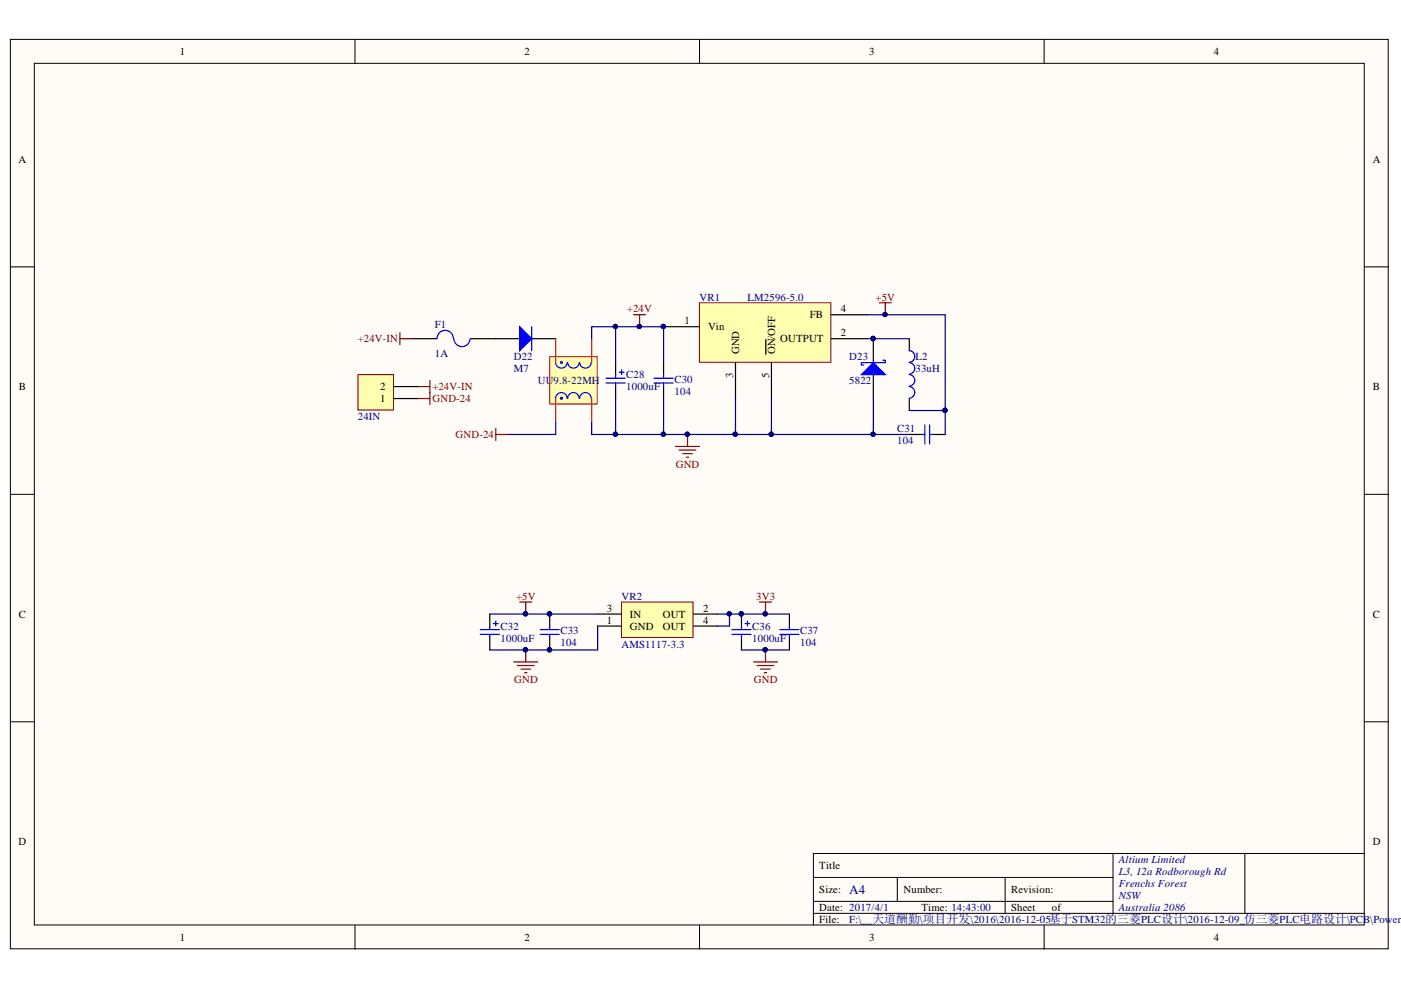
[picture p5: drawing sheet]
<svg xmlns="http://www.w3.org/2000/svg" width="297mm" height="210mm" viewBox="0 0 297 210" stroke-linecap="round" stroke-linejoin="round" font-family="sans-serif">
<defs><g id="words">
<text font-size="2.8" fill="#000080" x="180.1" y="189.5">A4</text>
<g font-size="2.3">
<text x="38.1" y="11.7">1</text>
<text x="111.2" y="11.7">2</text>
<text x="184.3" y="11.7">3</text>
<text x="257.4" y="11.7">4</text>
<text x="3.9" y="34.5">A</text>
<text x="291.1" y="34.5">A</text>
<text x="145.1" y="68.8">1</text>
<text x="150.1" y="70.1">Vin</text>
<text x="171.7" y="67.5">FB</text>
<text x="178.3" y="71.3">2</text>
<text x="178.3" y="66.2">4</text>
<text x="156.7" y="75.1" transform="rotate(-90 156.7 75.1)">GND</text>
<text x="164.3" y="75.1" transform="rotate(-90 164.3 75.1)">ON/OFF</text>
<text x="165.4" y="72.6">OUTPUT</text>
<text x="4" y="82.7">B</text>
<text x="80.6" y="82.7">2</text>
<text x="155.4" y="80.1" transform="rotate(-90 155.4 80.1)">3</text>
<text x="163.1" y="80.1" transform="rotate(-90 163.1 80.1)">5</text>
<text x="291.1" y="82.7">B</text>
<text x="80.6" y="85.3">1</text>
<text x="4" y="131">C</text>
<text x="128.6" y="129.7">3</text>
<text x="133.5" y="131">IN</text>
<text x="140.6" y="131">OUT</text>
<text x="149.1" y="129.7">2</text>
<text x="291.1" y="131">C</text>
<text x="128.6" y="132.2">1</text>
<text x="133.5" y="133.5">GND</text>
<text x="140.6" y="133.5">OUT</text>
<text x="149.1" y="132.2">4</text>
<text x="3.9" y="179.2">D</text>
<text x="291.1" y="179.2">D</text>
<text x="173.7" y="184.3">Title</text>
<text x="173.7" y="189.4">Size:</text>
<text x="191.6" y="189.4">Number:</text>
<text x="214.4" y="189.4">Revision:</text>
<text x="173.7" y="193.2">Date: 2017/4/1</text>
<text x="173.7" y="195.7">File:</text>
<text x="195.4" y="193.2">Time: 14:43:00</text>
<text x="214.4" y="193.2">Sheet</text>
<text x="223" y="193.2">of</text>
<text x="38.1" y="199.5">1</text>
<text x="111.2" y="199.5">2</text>
<text x="184.3" y="199.5">3</text>
<text x="257.4" y="199.5">4</text>
</g>
<g font-size="2.3" fill="#000080">
<text x="148.3" y="63.7">VR1</text>
<text x="158.5" y="63.7">LM2596-5.0</text>
<text x="92.2" y="69.5">F1</text>
<text x="92.2" y="75.6">1A</text>
<text x="108.9" y="76.4">D22</text>
<text x="180.1" y="76.4">D23</text>
<text x="194.1" y="76.4">L2</text>
<text x="108.9" y="78.9">M7</text>
<text x="114" y="81.5">UU9.8-22MH</text>
<text x="132.8" y="82.7">1000uF</text>
<text x="132.8" y="80.2">C28</text>
<text x="143" y="83.7">104</text>
<text x="143" y="81.2">C30</text>
<text x="180.1" y="81.5">5822</text>
<text x="194.1" y="78.9">33uH</text>
<text x="75.9" y="89.1">24IN</text>
<text x="190.2" y="94.1">104</text>
<text x="190.2" y="91.6">C31</text>
<text x="131.8" y="127.2">VR2</text>
<text x="106.1" y="136">1000uF</text>
<text x="106.1" y="133.5">C32</text>
<text x="118.8" y="137.1">104</text>
<text x="118.8" y="134.5">C33</text>
<text x="131.8" y="137.3">AMS1117-3.3</text>
<text x="159.5" y="136">1000uF</text>
<text x="159.5" y="133.5">C36</text>
<text x="169.7" y="137.1">104</text>
<text x="169.7" y="134.5">C37</text>
<text x="237.2" y="183">Altium Limited</text>
<text x="237.2" y="185.6">L3, 12a Rodborough Rd</text>
<text x="237.2" y="188.1">Frenchs Forest</text>
<text x="237.2" y="190.6">NSW</text>
<text x="180.1" y="195.7">F:\__天道酬勤\项目开发\2016\2016-12-05基于STM32的三菱PLC设计\2016-12-09_仿三菱PLC电路设计\PCB\Power.S</text>
<text x="237.2" y="193.2">Australia 2086</text>
</g>
<g font-size="2.3" fill="#800000">
<text x="185.6" y="63.7">+5V</text>
<text x="132.9" y="66.2">+24V</text>
<text x="75.9" y="72.6">+24V-IN</text>
<text x="91.7" y="82.7">+24V-IN</text>
<text x="91.7" y="85.3">GND-24</text>
<text x="96.6" y="92.9">GND-24</text>
<text x="143.3" y="99.2">GND</text>
<text x="109.4" y="127.2">+5V</text>
<text x="160.3" y="127.2">3V3</text>
<text x="109" y="144.9">GND</text>
<text x="159.8" y="144.9">GND</text>
</g>
</g></defs>
<g fill="#fffcf8" stroke="#000" stroke-width=".21">
<path d="M2.2 8.4h292.1v192.8h-292.1z"/>
<path d="M7.3 13.4h281.9v182.7h-281.9z"/>
</g>
<g fill="none" stroke="#000" stroke-width=".21">
<path d="M75.3 8.4v5M148.3 8.4v5M221.4 8.4v5M2.2 56.6h5.1M289.3 56.6h5.1M2.2 104.8h5.1M289.3 104.8h5.1M2.2 153h5.1M289.3 153h5.1M75.3 196.2v5.1M148.3 196.2v5.1M172.5 186h63.5"/>
<path d="M172.5 193.7h116.8M172.5 191.1h63.5M190.2 186v5.1M213.1 186v7.7M221.4 196.2v5.1M236 181v12.7M263.9 181h-91.4v15.2M289.3 181h-25.4v12.7"/>
</g>
<path d="M87.3 71.8h5.1M100 71.8h10.2M112.7 71.8h5.1" fill="none" stroke="#000" stroke-width=".25"/>
<path d="M92.4 71.8h.3M92.7 71.8a1.73 1.73 0 0 1 1.7-1.8 1.73 1.73 0 0 1 1.7 1.8M96.2 71.8a1.73 1.73 0 0 0 1.7 1.7 1.73 1.73 0 0 0 1.8-1.6M99.8 71.8h.2" fill="none" stroke="#00f" stroke-width=".25"/>
<path d="M84.8 70.5v2.6M84.8 71.8h2.5" fill="none" stroke="#800000" stroke-width=".25"/>
<path d="M110.2 69.3l2.5 2.5-2.5 2.5z" fill="#00f"/>
<path d="M110.2 69.3l2.5 2.5-2.5 2.5zM112.7 69.3v5" fill="none" stroke="#00f" stroke-width=".25"/>
<path d="M116.5 75.6h10.1v10.1h-10.1z" fill="#ffffb0" stroke="#f00" stroke-width=".21"/>
<g fill="none" stroke="#00f" stroke-width=".25">
<path d="M120.3 76.9a1.23 1.23 0 0 1-1.3 1.2 1.23 1.23 0 0 1-1.2-1.2M122.8 76.9a1.22 1.22 0 0 1-1.2 1.2 1.22 1.22 0 0 1-1.2-1.2M125.3 76.9a1.22 1.22 0 0 1-1.2 1.2 1.22 1.22 0 0 1-1.2-1.2M120.3 84.5a1.23 1.23 0 0 0-1.3-1.3 1.23 1.23 0 0 0-1.2 1.3M122.8 84.5a1.22 1.22 0 0 0-1.2-1.3 1.22 1.22 0 0 0-1.2 1.3M125.3 84.5a1.22 1.22 0 0 0-1.2-1.3 1.22 1.22 0 0 0-1.2 1.3"/>
<circle cx="119" cy="76.9" r=".21"/>
<circle cx="119" cy="84.5" r=".2"/>
</g>
<path d="M117.8 71.8v5.1M125.4 71.8v5.1M117.8 84.5v5.1M125.4 84.5v5.1" fill="none" stroke="#ee0e22" stroke-width=".25"/>
<path d="M134.3 66.7h2.6M135.6 66.7v2.6M105.1 90.8v2.6M105.1 92.1h2.6M143.2 94.7h5.1M144 95.4h3.6M144.8 96.2h2M145.5 96.9h.5M145.8 92.1v2.6" fill="none" stroke="#800000" stroke-width=".25"/>
<g fill="#000080" stroke="#000080" stroke-width=".21">
<circle cx="135.6" cy="69.2" r=".46"/>
<circle cx="145.7" cy="92.1" r=".46"/>
</g>
<path d="M148.3 64.2h27.9v12.6h-27.9z" fill="#ffffb0" stroke="#800000" stroke-width=".21"/>
<g fill="none" stroke="#000" stroke-width=".25">
<path d="M130.5 76.9v2.5M140.7 69.3h7.6M140.7 76.9v2.5M155.9 76.9v7.6M162.4 72v1.5M162.4 73.6v1.5M163.6 76.9v7.6M176.3 71.8h7.6M176.3 66.7h7.6M185.2 71.8v5.1M185.2 79.4v5.1M192.8 71.8v2.5"/>
<path d="M130.5 82v2.5M140.7 82v2.5M192.8 84.5v2.5M103.8 130.2v2.5M103.8 135.3v2.5M157.2 130.2v2.5M157.2 135.3v2.5"/>
</g>
<g fill="#000080" stroke="#000080" stroke-width=".21">
<circle cx="140.6" cy="69.2" r=".46"/>
<circle cx="157.2" cy="130.1" r=".46"/>
<circle cx="185.1" cy="71.8" r=".46"/>
</g>
<g fill="none" stroke="#00f" stroke-width=".25">
<path d="M130.5 79.4v.8M131.3 78.9h1M131.8 78.4v1M140.7 79.4v.8M192.8 74.4a1.23 1.23 0 0 1 1.2 1.2 1.23 1.23 0 0 1-1.2 1.2M192.8 76.9a1.22 1.22 0 0 1 1.2 1.2 1.22 1.22 0 0 1-1.2 1.2M192.8 79.4a1.22 1.22 0 0 1 1.2 1.2 1.22 1.22 0 0 1-1.2 1.3M128.5 80.2h4.1M128.5 81.2h4.1M130.5 81.2v.8M138.7 80.2h4M138.7 81.2h4"/>
<path d="M140.7 81.2v.8M192.8 82a1.23 1.23 0 0 1 1.2 1.2 1.23 1.23 0 0 1-1.2 1.2M101.8 133.5h4.1M101.8 134.5h4.1M103.8 132.7v.8M103.8 134.5v.8M104.6 132.2h1M105.1 131.7v1M155.2 133.5h4M155.2 134.5h4M157.2 132.7v.8M157.2 134.5v.8"/>
<path d="M158 132.2h1M158.5 131.7v1"/>
</g>
<path d="M182.6 79.4l2.6-2.5 2.5 2.5z" fill="#00f"/>
<path d="M182.6 79.4l2.6-2.5 2.5 2.5zM187.2 76.4h.5v.5h-5.1v.5h.5M195.3 92.1h.8M196.1 90.1v4M197.1 92.1h.8M197.1 90.1v4M114.5 134.5h4.1M114.5 133.5h4.1M116.5 132.7v.8M116.5 134.5v.8" fill="none" stroke="#00f" stroke-width=".25"/>
<g fill="#000080" stroke="#000080" stroke-width=".21">
<circle cx="185.1" cy="71.8" r=".46"/>
<circle cx="187.7" cy="66.7" r=".46"/>
<circle cx="111.4" cy="130.1" r=".46"/>
<circle cx="116.5" cy="137.8" r=".46"/>
<circle cx="116.5" cy="130.1" r=".46"/>
</g>
<path d="M186.4 64.2h2.6M187.7 64.2v2.5M110.2 127.7h2.5M111.5 127.7v2.5" fill="none" stroke="#800000" stroke-width=".25"/>
<path d="M192.8 92.1h2.5M197.9 92.1h2.5M116.5 130.2v2.5M116.5 135.3v2.5" fill="none" stroke="#000" stroke-width=".25"/>
<path d="M131.8 127.7h15.1v7.5h-15.1z" fill="#ffffb0" stroke="#800000" stroke-width=".21"/>
<path d="M126.7 132.7h5.1M126.7 130.2h5.1M147 132.7h5.1M147 130.2h5.1M167.4 130.2v2.5M167.4 135.3v2.5" fill="none" stroke="#000" stroke-width=".25"/>
<g fill="none" stroke="#800000" stroke-width=".25">
<path d="M88.6 82h2.5M88.6 84.5h2.5M91.1 80.7v5.1M111.5 137.8v2.5M161 127.7h2.6M162.3 127.7v2.5M162.3 137.8v2.5M108.9 140.3h5.1M109.7 141.1h3.5M110.5 141.9h2M111.2 142.6h.5M159.7 140.3h5.1"/>
<path d="M160.5 141.1h3.6M161.3 141.9h2M162 142.6h.5"/>
</g>
<g fill="#000080" stroke="#000080" stroke-width=".21">
<circle cx="162.2" cy="130.1" r=".46"/>
<circle cx="111.4" cy="137.8" r=".46"/>
<circle cx="162.2" cy="137.8" r=".46"/>
</g>
<path d="M165.3 134.5h4.1M165.3 133.5h4.1M167.4 132.7v.8M167.4 134.5v.8" fill="none" stroke="#00f" stroke-width=".25"/>
<path d="M75.9 79.4h7.5v7.5h-7.5z" fill="#ffffb0" stroke="#800000" stroke-width=".21"/>
<path d="M83.5 84.5h5.1M83.5 82h5.1" fill="none" stroke="#000" stroke-width=".25"/>
<g fill="none" stroke="#000080" stroke-width=".25">
<path d="M125.4 71.8v-2.5h15.3v7.6M130.5 69.3v7.6M183.9 71.8h8.9M183.9 66.7h16.5v20.3h-7.6M117.8 89.6v2.5h-10.1M130.5 84.5v7.6h-5.1v-2.5M140.7 84.5v7.6M155.9 84.5v7.6h-25.4M155.9 92.1h7.7M163.6 84.5v7.6h21.6M185.2 84.5v7.6h7.6M200.4 87v5.1"/>
<path d="M103.8 130.2h22.9M126.7 132.7v5.1h-22.9M152.1 130.2h15.3M154.7 130.2v2.5h-2.6M157.2 137.8h10.2"/>
</g>
<g fill="#000080" stroke="#000080" stroke-width=".21">
<circle cx="130.5" cy="69.2" r=".46"/>
<circle cx="140.6" cy="69.2" r=".46"/>
<circle cx="135.6" cy="69.2" r=".46"/>
<circle cx="130.5" cy="92.1" r=".46"/>
<circle cx="140.6" cy="92.1" r=".46"/>
<circle cx="145.7" cy="92.1" r=".46"/>
<circle cx="155.9" cy="92.1" r=".46"/>
<circle cx="185.1" cy="71.8" r=".46"/>
<circle cx="187.7" cy="66.7" r=".46"/>
<circle cx="200.4" cy="87" r=".46"/>
<circle cx="185.1" cy="92.1" r=".46"/>
<circle cx="116.5" cy="130.1" r=".46"/>
<circle cx="111.4" cy="130.1" r=".46"/>
<circle cx="111.4" cy="137.8" r=".46"/>
<circle cx="116.5" cy="137.8" r=".46"/>
<circle cx="162.2" cy="130.1" r=".46"/>
<circle cx="157.2" cy="130.1" r=".46"/>
<circle cx="154.6" cy="130.1" r=".46"/>
<circle cx="163.5" cy="92.1" r=".46"/>
<circle cx="162.2" cy="137.8" r=".46"/>
</g>
<use href="#words"/>
</svg>
